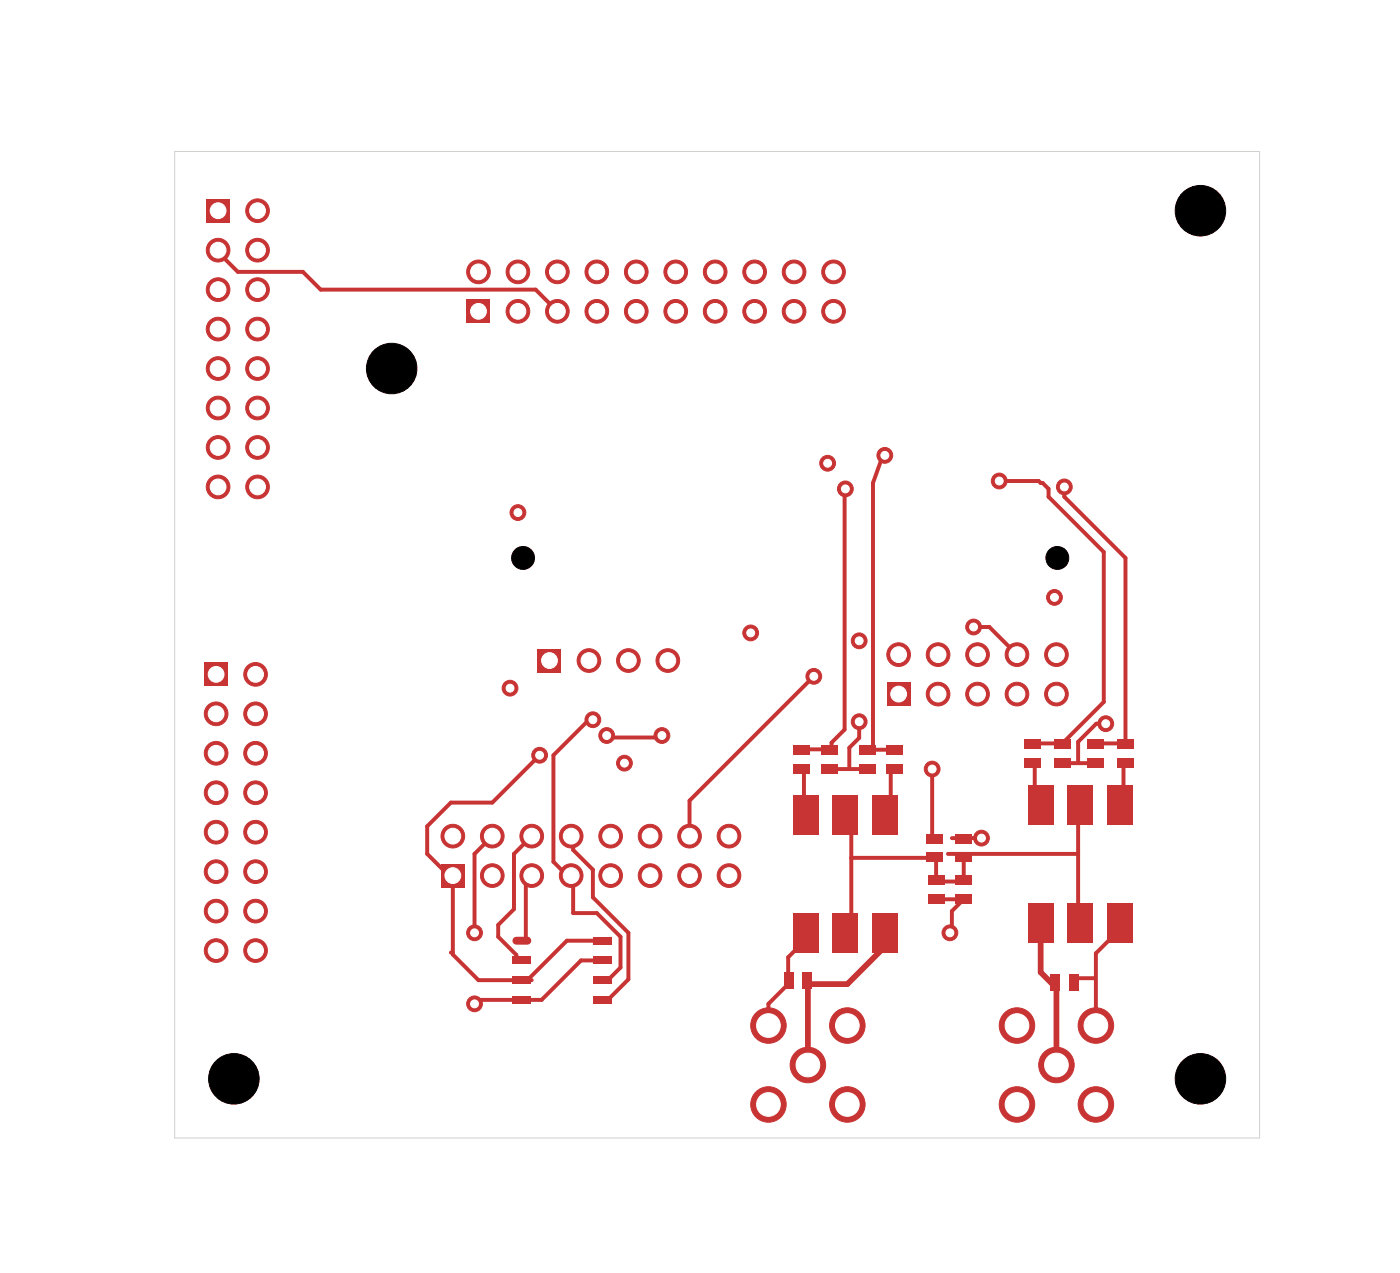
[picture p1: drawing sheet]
<svg xmlns="http://www.w3.org/2000/svg" width="70mm" height="63mm" viewBox="0 0 70 63" stroke-linecap="round" stroke-linejoin="round" font-family="sans-serif">
<g fill="#c83434">
<path d="M46.2 41.6h.8v.5h-.8z"/>
<path d="M46.2 42.5h.8v.5h-.8z"/>
<path d="M51.3 45h1.3v2h-1.3z"/>
<path d="M53.2 45h1.3v2h-1.3z"/>
<path d="M55.2 45h1.3v2h-1.3z"/>
<path d="M55.2 39.2h1.3v1.9h-1.3z"/>
<path d="M53.2 39.2h1.3v1.9h-1.3z"/>
<path d="M51.3 39.2h1.3v1.9h-1.3z"/>
<path d="M44.2 38.1h.9v.5h-.9z"/>
<path d="M44.2 37.2h.9v.4h-.9z"/>
<path d="M52.4 48.6h.5v.8h-.5z"/>
<path d="M53.3 48.6h.5v.8h-.5z"/>
</g>
<path d="M25.8 46.9h.5" fill="none" stroke="#c83434" stroke-width=".39"/>
<g fill="#c83434">
<path d="M25.6 47.7h.9v.4h-.9z"/>
<path d="M25.6 48.7h.9v.4h-.9z"/>
<path d="M25.6 49.7h.9v.4h-.9z"/>
<path d="M29.6 49.7h.9v.4h-.9z"/>
<path d="M29.6 48.7h.9v.4h-.9z"/>
<path d="M29.6 47.7h.9v.4h-.9z"/>
<path d="M29.6 46.7h.9v.4h-.9z"/>
</g>
<g fill="#c83434" stroke="#c83434" stroke-width=".05">
<circle cx="52.7" cy="53.1" r=".89"/>
<circle cx="50.7" cy="51.2" r=".89"/>
<circle cx="54.7" cy="51.2" r=".89"/>
<circle cx="50.7" cy="55.1" r=".89"/>
<circle cx="54.7" cy="55.1" r=".89"/>
</g>
<path d="M23.3 14.9h1.2v1.2h-1.2z" fill="#c83434"/>
<g fill="#c83434" stroke="#c83434" stroke-width=".05">
<circle cx="23.9" cy="13.6" r=".59"/>
<circle cx="25.8" cy="15.5" r=".59"/>
<circle cx="25.8" cy="13.6" r=".59"/>
<circle cx="27.8" cy="15.5" r=".59"/>
<circle cx="27.8" cy="13.6" r=".59"/>
<circle cx="29.8" cy="15.5" r=".59"/>
<circle cx="29.8" cy="13.6" r=".59"/>
<circle cx="31.7" cy="15.5" r=".59"/>
<circle cx="31.7" cy="13.6" r=".59"/>
<circle cx="33.7" cy="15.5" r=".59"/>
<circle cx="33.7" cy="13.6" r=".59"/>
<circle cx="35.7" cy="15.5" r=".59"/>
<circle cx="35.7" cy="13.6" r=".59"/>
<circle cx="37.7" cy="15.5" r=".59"/>
<circle cx="37.7" cy="13.6" r=".59"/>
<circle cx="39.6" cy="15.5" r=".59"/>
<circle cx="39.6" cy="13.6" r=".59"/>
<circle cx="41.6" cy="15.5" r=".59"/>
<circle cx="41.6" cy="13.6" r=".59"/>
<circle cx="40.3" cy="53.1" r=".89"/>
<circle cx="38.3" cy="51.2" r=".89"/>
<circle cx="42.3" cy="51.2" r=".89"/>
<circle cx="38.3" cy="55.1" r=".89"/>
<circle cx="42.3" cy="55.1" r=".89"/>
</g>
<path d="M10.2 33h1.2v1.2h-1.2z" fill="#c83434"/>
<g fill="#c83434" stroke="#c83434" stroke-width=".05">
<circle cx="12.8" cy="33.6" r=".59"/>
<circle cx="10.8" cy="35.6" r=".59"/>
<circle cx="12.8" cy="35.6" r=".59"/>
<circle cx="10.8" cy="37.6" r=".59"/>
<circle cx="12.8" cy="37.6" r=".59"/>
<circle cx="10.8" cy="39.5" r=".59"/>
<circle cx="12.8" cy="39.5" r=".59"/>
<circle cx="10.8" cy="41.5" r=".59"/>
<circle cx="12.8" cy="41.5" r=".59"/>
<circle cx="10.8" cy="43.5" r=".59"/>
<circle cx="12.8" cy="43.5" r=".59"/>
<circle cx="10.8" cy="45.4" r=".59"/>
<circle cx="12.8" cy="45.4" r=".59"/>
<circle cx="10.8" cy="47.4" r=".59"/>
<circle cx="12.8" cy="47.4" r=".59"/>
</g>
<g fill="#c83434">
<path d="M54.3 36.9h.8v.4h-.8z"/>
<path d="M54.3 37.8h.8v.5h-.8z"/>
<path d="M47.7 41.6h.8v.5h-.8z"/>
<path d="M47.7 42.5h.8v.5h-.8z"/>
<path d="M26.8 32.4h1.2v1.1h-1.2z"/>
</g>
<g fill="#c83434" stroke="#c83434" stroke-width=".05">
<circle cx="29.4" cy="32.9" r=".59"/>
<circle cx="31.4" cy="32.9" r=".59"/>
<circle cx="33.3" cy="32.9" r=".59"/>
</g>
<g fill="#c83434">
<path d="M40.1 48.5h.4v.8h-.4z"/>
<path d="M39.1 48.5h.5v.8h-.5z"/>
<path d="M10.3 9.9h1.2v1.2h-1.2z"/>
</g>
<g fill="#c83434" stroke="#c83434" stroke-width=".05">
<circle cx="12.8" cy="10.5" r=".59"/>
<circle cx="10.9" cy="12.5" r=".59"/>
<circle cx="12.8" cy="12.5" r=".59"/>
<circle cx="10.9" cy="14.4" r=".59"/>
<circle cx="12.8" cy="14.4" r=".59"/>
<circle cx="10.9" cy="16.4" r=".59"/>
<circle cx="12.8" cy="16.4" r=".59"/>
<circle cx="10.9" cy="18.4" r=".59"/>
<circle cx="12.8" cy="18.4" r=".59"/>
<circle cx="10.9" cy="20.4" r=".59"/>
<circle cx="12.8" cy="20.4" r=".59"/>
<circle cx="10.9" cy="22.3" r=".59"/>
<circle cx="12.8" cy="22.3" r=".59"/>
<circle cx="10.9" cy="24.3" r=".59"/>
<circle cx="12.8" cy="24.3" r=".59"/>
</g>
<g fill="#c83434">
<path d="M47.7 43.7h.8v.4h-.8z"/>
<path d="M47.7 44.6h.8v.5h-.8z"/>
<path d="M42.8 37.2h.9v.4h-.9z"/>
<path d="M42.8 38.1h.9v.5h-.9z"/>
<path d="M51.1 37.8h.8v.5h-.8z"/>
<path d="M51.1 36.9h.8v.4h-.8z"/>
<path d="M41 37.2h.8v.4h-.8z"/>
<path d="M41 38.1h.8v.5h-.8z"/>
<path d="M46.3 43.7h.8v.4h-.8z"/>
<path d="M46.3 44.6h.8v.5h-.8z"/>
<path d="M39.6 45.5h1.2v2h-1.2z"/>
<path d="M41.5 45.5h1.3v2h-1.3z"/>
<path d="M43.5 45.5h1.3v2h-1.3z"/>
<path d="M43.5 39.7h1.3v1.9h-1.3z"/>
<path d="M41.5 39.7h1.3v1.9h-1.3z"/>
<path d="M39.6 39.7h1.2v1.9h-1.2z"/>
<path d="M44.2 34h1.2v1.2h-1.2z"/>
</g>
<g fill="#c83434" stroke="#c83434" stroke-width=".05">
<circle cx="44.8" cy="32.7" r=".59"/>
<circle cx="46.8" cy="34.6" r=".59"/>
<circle cx="46.8" cy="32.7" r=".59"/>
<circle cx="48.8" cy="34.6" r=".59"/>
<circle cx="48.8" cy="32.7" r=".59"/>
<circle cx="50.7" cy="34.6" r=".59"/>
<circle cx="50.7" cy="32.7" r=".59"/>
<circle cx="52.7" cy="34.6" r=".59"/>
<circle cx="52.7" cy="32.7" r=".59"/>
</g>
<g fill="#c83434">
<path d="M39.6 38.1h.8v.5h-.8z"/>
<path d="M39.6 37.2h.8v.4h-.8z"/>
<path d="M22 43.1h1.2v1.2h-1.2z"/>
</g>
<g fill="#c83434" stroke="#c83434" stroke-width=".05">
<circle cx="22.6" cy="41.7" r=".59"/>
<circle cx="24.6" cy="43.7" r=".59"/>
<circle cx="24.6" cy="41.7" r=".59"/>
<circle cx="26.5" cy="43.7" r=".59"/>
<circle cx="26.5" cy="41.7" r=".59"/>
<circle cx="28.5" cy="43.7" r=".59"/>
<circle cx="28.5" cy="41.7" r=".59"/>
<circle cx="30.5" cy="43.7" r=".59"/>
<circle cx="30.5" cy="41.7" r=".59"/>
<circle cx="32.4" cy="43.7" r=".59"/>
<circle cx="32.4" cy="41.7" r=".59"/>
<circle cx="34.4" cy="43.7" r=".59"/>
<circle cx="34.4" cy="41.7" r=".59"/>
<circle cx="36.4" cy="43.7" r=".59"/>
<circle cx="36.4" cy="41.7" r=".59"/>
</g>
<g fill="#c83434">
<path d="M52.6 36.9h.8v.4h-.8z"/>
<path d="M52.6 37.8h.8v.5h-.8z"/>
<path d="M55.7 37.8h.9v.5h-.9z"/>
<path d="M55.7 36.9h.9v.4h-.9z"/>
</g>
<g fill="#c83434" stroke="#c83434" stroke-width=".05">
<circle cx="25.4" cy="34.3" r=".39"/>
<circle cx="46.5" cy="38.4" r=".39"/>
<circle cx="42.9" cy="32" r=".39"/>
<circle cx="52.6" cy="29.8" r=".39"/>
<circle cx="47.4" cy="46.5" r=".39"/>
<circle cx="42.9" cy="36" r=".39"/>
<circle cx="55.2" cy="36.1" r=".39"/>
<circle cx="44.1" cy="22.7" r=".39"/>
<circle cx="30.3" cy="36.7" r=".39"/>
<circle cx="33" cy="36.7" r=".39"/>
<circle cx="31.2" cy="38.1" r=".39"/>
<circle cx="26.9" cy="37.7" r=".39"/>
<circle cx="23.7" cy="50.1" r=".39"/>
<circle cx="41.3" cy="23.1" r=".39"/>
<circle cx="25.8" cy="25.6" r=".39"/>
<circle cx="23.7" cy="46.5" r=".39"/>
<circle cx="29.6" cy="35.9" r=".39"/>
<circle cx="53.1" cy="24.3" r=".39"/>
<circle cx="49" cy="41.8" r=".39"/>
<circle cx="49.9" cy="24" r=".39"/>
<circle cx="42.2" cy="24.4" r=".39"/>
<circle cx="48.6" cy="31.3" r=".39"/>
<circle cx="40.6" cy="33.7" r=".39"/>
<circle cx="37.5" cy="31.6" r=".39"/>
</g>
<g fill="none" stroke="#c83434" stroke-width=".2">
<path d="M11 12.7l.9 .9h3.2l.9 .8h10.7l1.1 1.1M26.8 37.7h.1l-2.3 2.3h-2.1l-1.2 1.2v1.4l1.2 1.2M29.6 35.9h-.2l-1.8 1.8v5.3l.6 .6h.2M30.2 36.7l.2 .1M30.3 36.8h2.8M40 37.4h1.2M40.1 38.5v1.7h.1M40.2 37.4h.1M40.2 38.3v.2M40.6 33.7l-6.2 6.2v1.8M41.2 38.3l2.1 .1M41.6 37.4h.1"/>
<path d="M42.2 24.4l-.1 12-.6 .6v.4M42.9 36v.8l-.5 .5v1.1M43.4 37.3v.1h1.1M44.1 22.8v-.1h-.1l-.4 1.4v13.2M44.4 38.4v1.7l.1 .1h-.4M44.5 38.3v.1M46.5 38.4v3.5M48.6 31.3h.8l1.3 1.4M49.9 24h1.9a.72 .72 0 0 1 .5 .8l2.8 2.7v7.5l-2.1 2.1M51.4 37.1h.1M51.4 37.1h1.4M51.6 38.1v1.6h.3"/>
<path d="M51.7 38v.1M52.8 38l1.9 .1M53.1 24.3v.5l3.1 3v9.3M53.2 37.1h.1M54.9 37.1v.1M55.2 36.1h-.5l-.9 .9v1M56 37.1h-1.2l-.1 .1M56 38v.1M56.1 38.1v1.6h-.2M22.5 47.5h.1M22.6 43.7v3.9l1.3 1.3h1.9M24.6 41.7l-.9 .9v3.9"/>
<path d="M25.9 48.9h.6M26.3 46.8v.1M26.5 43.7l-.3 .3v2.9l.1-.1M26.5 41.7l-.9 .9v2.8l-.7 .7v.6l.9 .9v.3M28.5 41.2v.6M28.5 43.2v.5l.1 .1v1.7h1.2l1.2 1.2v1.6l-.7 .6M28.6 41.8v.6l1 1v1.4l1.8 1.7v2.4l-1.1 1M30 47.9h-1l-2 2h-3.1l-.2 .2M30.2 46.9h-1.9l-2 2M30.4 46.8l-.1 .1M39.3 49.1l-1 1v1.1M40.2 46.9l-.9 .9v.9"/>
<path d="M42.2 40.4h.2l.1 .1v6h-.3M42.5 42.8h4.2v1.1M46.5 44.8l1.6 .1-.6 .5v1.1M47.3 42.6h6.5M47.5 41.8h1.5M48.1 42.8v1.2h-1.3l-.1-.1M48.1 41.7l.3 .3h-.1v-.3M48.3 42.8h.1M53.9 40.3h-.1v6h.1M54.6 48.8h-1M55.9 46.4l-1.2 1.2v3.7"/>
</g>
<path d="M40.3 48.9h.1M40.3 49.1v4.1M44.3 47l-2 2.1h-2M51.9 46.5v2l.6 .6h.1M52.6 49h.1v4.1" fill="none" stroke="#c83434" stroke-width=".29"/>
<path d="M8.7 7.6h54.1v49.2h-54.1z" fill="none" stroke="#d0d2cd" stroke-width=".05"/>
<g fill="#fff" stroke="#fff" stroke-width=".05">
<circle cx="25.4" cy="34.3" r=".2"/>
<circle cx="46.5" cy="38.4" r=".2"/>
<circle cx="42.9" cy="32" r=".2"/>
<circle cx="52.6" cy="29.8" r=".2"/>
<circle cx="47.4" cy="46.5" r=".2"/>
<circle cx="42.9" cy="36" r=".2"/>
<circle cx="55.2" cy="36.1" r=".2"/>
<circle cx="44.1" cy="22.7" r=".2"/>
<circle cx="30.3" cy="36.7" r=".2"/>
<circle cx="33" cy="36.7" r=".2"/>
<circle cx="31.2" cy="38.1" r=".2"/>
<circle cx="26.9" cy="37.7" r=".2"/>
<circle cx="23.7" cy="50.1" r=".2"/>
<circle cx="41.3" cy="23.1" r=".2"/>
<circle cx="25.8" cy="25.6" r=".2"/>
<circle cx="23.7" cy="46.5" r=".2"/>
<circle cx="29.6" cy="35.9" r=".2"/>
<circle cx="53.1" cy="24.3" r=".2"/>
<circle cx="49" cy="41.8" r=".2"/>
<circle cx="49.9" cy="24" r=".2"/>
<circle cx="42.2" cy="24.4" r=".2"/>
<circle cx="48.6" cy="31.3" r=".2"/>
<circle cx="40.6" cy="33.7" r=".2"/>
<circle cx="37.5" cy="31.6" r=".2"/>
<circle cx="52.7" cy="53.1" r=".59"/>
<circle cx="50.7" cy="51.2" r=".59"/>
<circle cx="54.7" cy="51.2" r=".59"/>
<circle cx="50.7" cy="55.1" r=".59"/>
<circle cx="54.7" cy="55.1" r=".59"/>
<circle cx="23.9" cy="15.5" r=".39"/>
<circle cx="23.9" cy="13.6" r=".39"/>
<circle cx="25.8" cy="15.5" r=".39"/>
<circle cx="25.8" cy="13.6" r=".39"/>
<circle cx="27.8" cy="15.5" r=".39"/>
<circle cx="27.8" cy="13.6" r=".39"/>
<circle cx="29.8" cy="15.5" r=".39"/>
<circle cx="29.8" cy="13.6" r=".39"/>
<circle cx="31.7" cy="15.5" r=".39"/>
<circle cx="31.7" cy="13.6" r=".39"/>
<circle cx="33.7" cy="15.5" r=".39"/>
<circle cx="33.7" cy="13.6" r=".39"/>
<circle cx="35.7" cy="15.5" r=".39"/>
<circle cx="35.7" cy="13.6" r=".39"/>
<circle cx="37.7" cy="15.5" r=".39"/>
<circle cx="37.7" cy="13.6" r=".39"/>
<circle cx="39.6" cy="15.5" r=".39"/>
<circle cx="39.6" cy="13.6" r=".39"/>
<circle cx="41.6" cy="15.5" r=".39"/>
<circle cx="41.6" cy="13.6" r=".39"/>
<circle cx="40.3" cy="53.1" r=".59"/>
<circle cx="38.3" cy="51.2" r=".59"/>
<circle cx="42.3" cy="51.2" r=".59"/>
<circle cx="38.3" cy="55.1" r=".59"/>
<circle cx="42.3" cy="55.1" r=".59"/>
<circle cx="10.8" cy="33.6" r=".39"/>
<circle cx="12.8" cy="33.6" r=".39"/>
<circle cx="10.8" cy="35.6" r=".39"/>
<circle cx="12.8" cy="35.6" r=".39"/>
<circle cx="10.8" cy="37.6" r=".39"/>
<circle cx="12.8" cy="37.6" r=".39"/>
<circle cx="10.8" cy="39.5" r=".39"/>
<circle cx="12.8" cy="39.5" r=".39"/>
<circle cx="10.8" cy="41.5" r=".39"/>
<circle cx="12.8" cy="41.5" r=".39"/>
<circle cx="10.8" cy="43.5" r=".39"/>
<circle cx="12.8" cy="43.5" r=".39"/>
<circle cx="10.8" cy="45.4" r=".39"/>
<circle cx="12.8" cy="45.4" r=".39"/>
<circle cx="10.8" cy="47.4" r=".39"/>
<circle cx="12.8" cy="47.4" r=".39"/>
<circle cx="27.4" cy="32.9" r=".39"/>
<circle cx="29.4" cy="32.9" r=".39"/>
<circle cx="31.4" cy="32.9" r=".39"/>
<circle cx="33.3" cy="32.9" r=".39"/>
<circle cx="10.9" cy="10.5" r=".39"/>
<circle cx="12.8" cy="10.5" r=".39"/>
<circle cx="10.9" cy="12.5" r=".39"/>
<circle cx="12.8" cy="12.5" r=".39"/>
<circle cx="10.9" cy="14.4" r=".39"/>
<circle cx="12.8" cy="14.4" r=".39"/>
<circle cx="10.9" cy="16.4" r=".39"/>
<circle cx="12.8" cy="16.4" r=".39"/>
<circle cx="10.9" cy="18.4" r=".39"/>
<circle cx="12.8" cy="18.4" r=".39"/>
<circle cx="10.9" cy="20.4" r=".39"/>
<circle cx="12.8" cy="20.4" r=".39"/>
<circle cx="10.9" cy="22.3" r=".39"/>
<circle cx="12.8" cy="22.3" r=".39"/>
<circle cx="10.9" cy="24.3" r=".39"/>
<circle cx="12.8" cy="24.3" r=".39"/>
<circle cx="44.8" cy="34.6" r=".39"/>
<circle cx="44.8" cy="32.7" r=".39"/>
<circle cx="46.8" cy="34.6" r=".39"/>
<circle cx="46.8" cy="32.7" r=".39"/>
<circle cx="48.8" cy="34.6" r=".39"/>
<circle cx="48.8" cy="32.7" r=".39"/>
<circle cx="50.7" cy="34.6" r=".39"/>
<circle cx="50.7" cy="32.7" r=".39"/>
<circle cx="52.7" cy="34.6" r=".39"/>
<circle cx="52.7" cy="32.7" r=".39"/>
<circle cx="22.6" cy="43.7" r=".39"/>
<circle cx="22.6" cy="41.7" r=".39"/>
<circle cx="24.6" cy="43.7" r=".39"/>
<circle cx="24.6" cy="41.7" r=".39"/>
<circle cx="26.5" cy="43.7" r=".39"/>
<circle cx="26.5" cy="41.7" r=".39"/>
<circle cx="28.5" cy="43.7" r=".39"/>
<circle cx="28.5" cy="41.7" r=".39"/>
<circle cx="30.5" cy="43.7" r=".39"/>
<circle cx="30.5" cy="41.7" r=".39"/>
<circle cx="32.4" cy="43.7" r=".39"/>
<circle cx="32.4" cy="41.7" r=".39"/>
<circle cx="34.4" cy="43.7" r=".39"/>
<circle cx="34.4" cy="41.7" r=".39"/>
<circle cx="36.4" cy="43.7" r=".39"/>
<circle cx="36.4" cy="41.7" r=".39"/>
</g>
<g fill="#000" stroke="#000" stroke-width=".05">
<circle cx="19.5" cy="18.4" r="1.26"/>
<circle cx="59.9" cy="10.5" r="1.26"/>
<circle cx="26.1" cy="27.8" r=".57"/>
<circle cx="52.8" cy="27.8" r=".57"/>
<circle cx="11.7" cy="53.8" r="1.26"/>
<circle cx="59.9" cy="53.8" r="1.26"/>
</g>
</svg>
